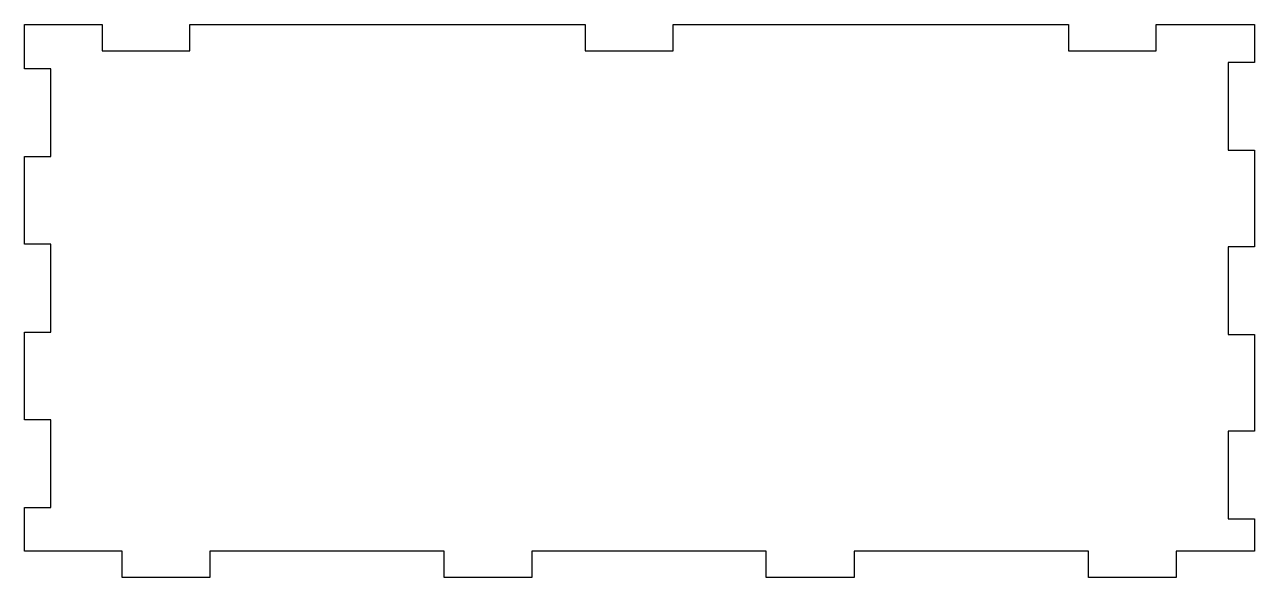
# Model space of a CAD drawing. Header units: millimetres. Extents: x -70 to 70, y 0 to 63.
import ezdxf

# ---------------------------------------------------------------- set-up
doc = ezdxf.new("R2010")
doc.units = ezdxf.units.MM
doc.layers.get('0').update_dxf_attribs({"linetype": 'CONTINUOUS'})

msp = doc.modelspace()

# ---------------------------------------------------------------- linework, layer by layer
msp.add_lwpolyline([(58.82, 60), (58.82, 63), (70, 63), (70, 58.68), (67, 58.68), (67, 48.68), (70, 48.68), (70, 37.68), (67, 37.68), (67, 27.68), (70, 27.68), (70, 16.68), (67, 16.68), (67, 6.68), (70, 6.68), (70, 3), (61.1, 3), (61.1, 0), (51.1, 0), (51.1, 3), (24.43, 3), (24.43, 0), (14.43, 0), (14.43, 3), (-12.24, 3), (-12.24, 0), (-22.24, 0), (-22.24, 3), (-48.9, 3), (-48.9, 0), (-58.9, 0), (-58.9, 3), (-70, 3), (-70, 7.96), (-67, 7.96), (-67, 17.96), (-70, 17.96), (-70, 27.96), (-67, 27.96), (-67, 37.96), (-70, 37.96), (-70, 47.96), (-67, 47.96), (-67, 57.96), (-70, 57.96), (-70, 63), (-61.18, 63), (-61.18, 60), (-51.18, 60), (-51.18, 63), (-6.18, 63), (-6.18, 60), (3.82, 60), (3.82, 63), (48.82, 63), (48.82, 60)], close=True)

doc.saveas('drawing.dxf')
